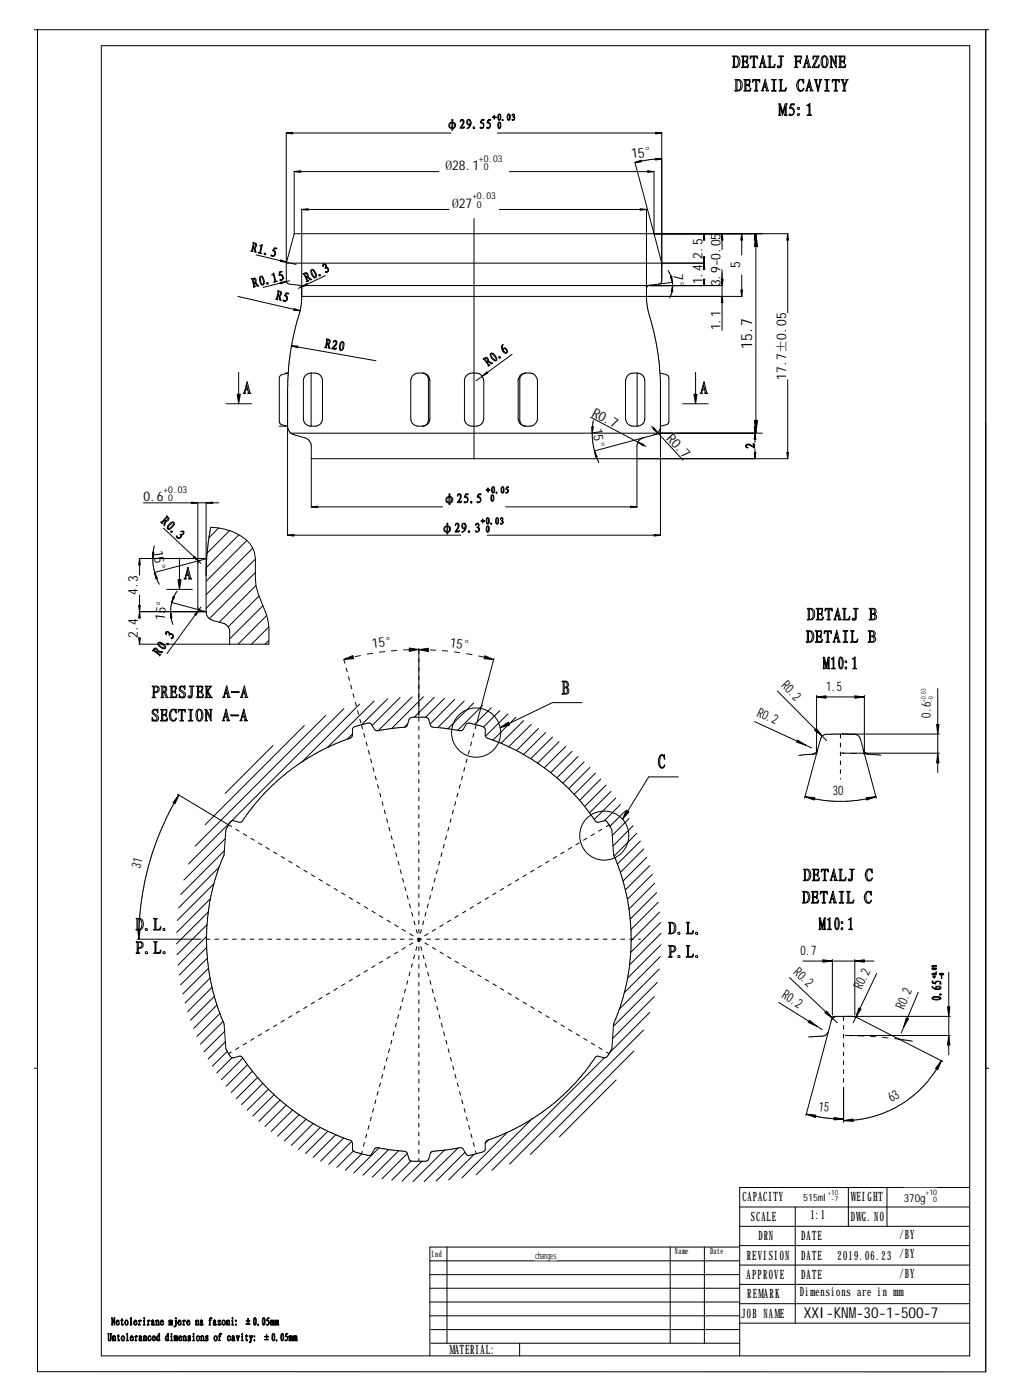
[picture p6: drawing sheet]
<svg xmlns="http://www.w3.org/2000/svg" width="235mm" height="322mm" viewBox="0 0 235 322" stroke-linecap="round" stroke-linejoin="round" font-family="sans-serif">
<defs><g id="words">
<text font-size="3.6" x="173.2" y="80.3" transform="rotate(-90 173.2 80.3)">15.7</text>
<text font-size="3.5" x="185.1" y="303.6">XXI-KNM-30-1-500-7</text>
<g font-size="3.1">
<text x="102.6" y="39.1">Ø28.1</text>
<text x="145.5" y="36.5" transform="rotate(-7 145.5 36.5)">15°</text>
<text x="104.1" y="47.8">Ø27</text>
<text x="161.7" y="59.5" transform="rotate(-90 161.7 59.5)">2.5</text>
<text x="155.1" y="63.1" transform="rotate(87 155.1 63.1)">7°</text>
<text x="161.7" y="65.5" transform="rotate(-90 161.7 65.5)">1.4</text>
<text x="165.9" y="66" transform="rotate(-90 165.9 66)">3.9-0.05</text>
<text x="170.4" y="61.8" transform="rotate(-90 170.4 61.8)">5</text>
<text x="165.9" y="76.1" transform="rotate(-90 165.9 76.1)">1.1</text>
<text x="181" y="87.4" transform="rotate(-90 181 87.4)">17.7±0.05</text>
<text x="136.1" y="95.8" transform="rotate(28 136.1 95.8)">R0.7</text>
<text x="153.3" y="101.2" transform="rotate(47 153.3 101.2)">R0.7</text>
<text x="33" y="115.4">0.6</text>
<text x="35.3" y="126.8" transform="rotate(82 35.3 126.8)">15°</text>
<text x="31.7" y="137.1" transform="rotate(-90 31.7 137.1)">4.3</text>
<text x="37.8" y="143" transform="rotate(-82 37.8 143)">15°</text>
<text x="31.7" y="146.9" transform="rotate(-90 31.7 146.9)">2.4</text>
</g>
<g font-size="3">
<text x="136.5" y="98.7" transform="rotate(83 136.5 98.7)">15°</text>
<text x="85.8" y="149.3" transform="rotate(-7 85.8 149.3)">15°</text>
<text x="103.5" y="149" transform="rotate(8 103.5 149)">15°</text>
<text x="179.8" y="158.1" transform="rotate(45 179.8 158.1)">R0.2</text>
<text x="190.2" y="159.1">1.5</text>
<text x="174.1" y="164.9" transform="rotate(25 174.1 164.9)">R0.2</text>
<text x="214.3" y="165.3" transform="rotate(-90 214.3 165.3)">0.6</text>
<text x="191.7" y="183.1">30</text>
<text x="32.3" y="200.1" transform="rotate(-75 32.3 200.1)">31</text>
<text x="184.3" y="219.9">0.7</text>
<text x="182.5" y="224.1" transform="rotate(43 182.5 224.1)">R0.2</text>
<text x="179.8" y="229.6" transform="rotate(32 179.8 229.6)">R0.2</text>
<text x="198.4" y="228" transform="rotate(-65 198.4 228)">R0.2</text>
<text x="208.1" y="232.6" transform="rotate(-67 208.1 232.6)">R0.2</text>
<text x="188.4" y="255.8" transform="rotate(8 188.4 255.8)">15</text>
<text x="205.3" y="253.9" transform="rotate(-32 205.3 253.9)">63</text>
<text x="170.9" y="276.7">CAPACITY</text>
<text x="172.9" y="281.1">SCALE</text>
<text x="186.6" y="280.7">1:1</text>
<text x="195.9" y="281.2">DWG. NO</text>
<text x="195.9" y="276.7">WEIGHT</text>
<text x="174.7" y="285.6">DRN</text>
<text x="184.4" y="285.7">DATE</text>
<text x="207.1" y="285.3">/BY</text>
<text x="171.9" y="290.1">REVISION</text>
<text x="184.4" y="290.1">DATE</text>
<text x="192.8" y="290.1">2019.06.23</text>
<text x="207.1" y="289.8">/BY</text>
<text x="171.9" y="294.6">APPROVE</text>
<text x="172" y="299">REMARK</text>
<text x="184.1" y="298.5">Dimensions are in mm</text>
<text x="184.4" y="294.5">DATE</text>
<text x="207.1" y="294.2">/BY</text>
<text x="170.7" y="303.5">JOB NAME</text>
<text x="103.5" y="311.8">MATERIAL:</text>
</g>
<text font-size="2.5" x="208.1" y="276.8">370g</text>
<text font-size="2.3" x="185" y="276.6">515ml</text>
<g font-size="2.2">
<text x="110.3" y="37.2">+0.03</text>
<text x="111.4" y="39.1">0</text>
<text x="108.8" y="45.9">+0.03</text>
<text x="109.8" y="47.8">0</text>
<text x="37.6" y="113.5">+0.03</text>
<text x="38.7" y="115.4">0</text>
</g>
<text font-size="2.1" x="123.2" y="289.9">changes</text>
<g font-size="2">
<text x="99.4" y="289.4">Ind</text>
<text x="155.4" y="288.7">Name</text>
<text x="163.5" y="288.7">Date</text>
</g>
<g font-size="1.8">
<text x="213.1" y="275.2">+10</text>
<text x="214.9" y="276.8">0</text>
</g>
<g font-size="1.6">
<text x="190.6" y="275.2">+10</text>
<text x="191.4" y="276.6">-7</text>
</g>
<g font-size="1.5">
<text x="213.2" y="161.6" transform="rotate(-90 213.2 161.6)">+0.03</text>
<text x="214.9" y="161.6" transform="rotate(-90 214.9 161.6)">-0</text>
</g>
</g></defs>
<g fill="none" stroke="#000" stroke-width=".23">
<path d="M8 6.8h219.6M8.6 6.8v309.1l218.3 .1v-309.2M23.3 10.5h200v301.8h-200zM168.7 12.9h.9a1.47 1.47 0 0 1 .2 2.6l-1.1 .1 .2-.2v-2.4zM169.1 13.1l.1-.1a1.09 1.09 0 0 1 .8 1.7l-.4 .6-.5 .1zM169.2 18.3h.9a1.47 1.47 0 0 1 .2 2.6l-1.1 .1 .2-.2v-2.3zM169.7 18.5l.2-.1a1.45 1.45 0 0 1 .1 2.4h-.3zM170.7 12.9h1.5v.6l-.2-.4h-.8v1h.6l.2-.4v.9l-.2-.3h-.6v1l.1 .1h.7l.3-.6-.1 .8h-1.5l.3-.3v-2.1zM171.2 18.3h1.5v.7l-.3-.5h-.7v1h.6l.3-.4v1l-.3-.4h-.6v1l.8 .1 .3-.5v.7h-1.6l.3-.3v-2.2zM172.8 12.9h1.6v.6l-.3-.4h-.4v2.3l.3 .2h-.8l.2-.2v-2.3l-.5 .1-.2 .3zM173.3 18.3h1.6l.1 .7-.3-.5h-.5v2.3l.3 .2h-.8l.3-.2v-2.3a.5 .5 0 0 0-.7 .5zM175.6 13.6l.2 .9h-.5z"/>
<path d="M175.6 12.8l.6 2.3 .3 .4h-.7l.1-.1-.1-.8h-.5l-.2 .6 .2 .3h-.5l.2-.4zM176.1 19l.2 1h-.5zM176.2 18.2l.5 2.3 .3 .4h-.6l.1-.1-.1-.7h-.6l-.2 .6 .2 .2h-.5l.2-.2zM176.8 12.9h.8l-.3 .2 .1 2.3h.7l.4-.6-.2 .8h-1.5l.3-.2v-2.3zM177.6 18.3h1.1l-.4 .2v2.3l.4 .2h-1.1l.5-.2v-2.3zM179.3 12.9h1.1l-.4 .2v1.7a.6 .6 0 0 1-.3 .7 .6 .6 0 0 1-.7 0l.1-.4h.2l.2 .3 .2-.1v-2.2zM179.4 18.3h.8l-.3 .3 .1 2.2h.6l.5-.6-.2 .8h-1.5l.3-.3v-2.1zM182.9 12.9h1.6l.1 .6-.3-.4h-.9v1h.7l.2-.4v.9l-.2-.4h-.7v1.2l.3 .2h-.8l.3-.2v-2.3zM183.9 18.4l.6-.1 .4 .2 .1-.2 .1 .9-.4-.8h-.4a1.75 1.75 0 0 0-.2 2.4 .63 .63 0 0 0 .9-.5h.1a.81 .81 0 0 1-.8 .8 .81 .81 0 0 1-.8-.9l-.1-.8zM185.7 13.6l.2 .9h-.4zM185.8 12.8l.6 2.3 .2 .4h-.6l.1-.1-.1-.8h-.6l-.1 .7 .1 .2h-.5l.3-.4zM186.3 19l.2 1h-.5z"/>
<path d="M186.4 18.2l.5 2.3 .3 .4h-.7l.1-.1-.1-.7h-.5l-.2 .5 .2 .3h-.5l.2-.2zM187.2 12.9h1.4l-1.2 2.5h.9l.3-.5v.7h-1.6l1.2-2.6-.7 .1-.3 .5zM187.5 18.3h.7l-.2 .1v.3l.4 1.6 .4-1.6-.1-.4h.5l-.2 .2-.7 2.6-.6-2.5zM189.4 12.9h.3a.99 .99 0 0 1 1 1.3 1.04 1.04 0 0 1-1.2 1.3 2.06 2.06 0 0 1-.1-2.6zM189.6 13h.4a1.97 1.97 0 0 1-.1 2.4 1.08 1.08 0 0 1-.5-1.4zM189.9 18.3h1l-.4 .2v2.3l.4 .2h-1l.3-.2v-2.3zM191.1 12.9h.4l.9 1.8v-1.6l-.2-.2h.5l-.2 .2v2.5l-1.1-2.2v1.9l.3 .3h-.6l.2-.2v-2.2zM191.6 18.3h1.7v.7l-.3-.5-.5 .1v2.2l.3 .2h-.8l.3-.3v-2.1h-.5l-.2 .4zM193.1 12.9h1.4l.1 .6-.3-.4h-.7v1h.6l.2-.4v.9l-.2-.3h-.6v1l.1 .1h.7l.2-.6v.8h-1.5l.2-.3v-2.2zM193.6 18.3h.7l-.2 .3 .4 1 .4-1.1-.2-.2h.6l-.2 .2a2.92 2.92 0 0 0-.5 2.4l.1 .1h-.6l.1-.1a3.4 3.4 0 0 0-.4-2.4zM65.9 30.6v30M65.9 30.6h37.9"/>
<path d="M67.7 39.4v14.4M67.7 39.5h33.3M103.8 28.3h.3v1.1a.62 .62 0 0 1-.6-.4 .62 .62 0 0 1 .3-.7zM104 27.5h.3l-.1 .6a.72 .72 0 0 1 .7 .8 .72 .72 0 0 1-.7 .7v.4h-.1v-.4a.72 .72 0 0 1-.8-.7 .72 .72 0 0 1 .8-.8zM104.2 28.3a.61 .61 0 0 1 .5 .6 .61 .61 0 0 1-.5 .5zM106.1 27.6l.1-.1a.6 .6 0 0 1 .7 .4 .6 .6 0 0 1-.2 .7l-.5 .8 .7-.2-.1 .3h-.9a1.69 1.69 0 0 0 .6-1.8h-.3l-.2 .4zM107.7 27.5a.72 .72 0 0 1 .7 .4 .72 .72 0 0 1 0 .7l-.4 .8-.5 .1a1.05 1.05 0 0 0 .7-.9l-.2 .1a.62 .62 0 0 1-.6-.4 .62 .62 0 0 1 .3-.8zM107.7 27.7h.4l.1 .3v.4l-.3 .2h-.2zM108.9 29.3l.3-.1 .1 .4h-.3zM110.9 27.5h.6l-.1 .2h-.5l-.2 .4a.69 .69 0 0 1 .7 .8 .69 .69 0 0 1-.9 .6l.2-.2a.48 .48 0 0 0 .7-.3 .48 .48 0 0 0-.4-.6l-.4-.1zM112.4 27.5h.6l-.1 .2h-.5l-.1 .4a.69 .69 0 0 1 .7 .8 .69 .69 0 0 1-.9 .6l.2-.2a.48 .48 0 0 0 .6-.3 .48 .48 0 0 0-.4-.6l-.4-.1zM113.7 26.6h.2v.4h.4v.1h-.4v.4h-.2v-.4h-.3v-.1h.3z"/>
<path d="M114.5 30.6h37.9M114.8 28.2l.3-.1 .2 .5v.6l-.3 .4h-.2l-.2-.7zM114.8 26.3a.36 .36 0 0 1 .5 .4l-.1 .8-.4 .2-.2-.7zM114.9 28.2h.1a1.03 1.03 0 0 1-.1 1.3l-.1-.3zM114.9 26.4l.1-.1a.9 .9 0 0 1-.1 1.3l-.1-.4zM115.6 27.5l.3 .2-.2 .1zM117 26.3a.36 .36 0 0 1 .5 .4l-.1 .8-.4 .2-.2-.7zM117 26.4l.1-.1a.9 .9 0 0 1 0 1.3zM117.3 39.5h33.3M118 26.3l.4 .1-.1 .5a.4 .4 0 0 1 .2 .6 .4 .4 0 0 1-.6 0h.5v-.3l-.3-.2a.28 .28 0 0 0 .3-.4 .28 .28 0 0 0-.4-.2l-.1 .2zM146.2 37.4l4.4 16.4M150.6 39.4v14.4"/>
<path d="M152.4 30.6v34.2M152.4 36.6l-3.1 .2-3.1 .7M179.3 23.9h.4l.5 2 .6-2h.4l-.2 .2v2.3l.2 .2h-.6l.2-.2v-1.9l-.6 2-.6-2v1.9l.2 .2h-.5l.1-.2v-2.4zM182.2 23.9h.7l-.1 .3h-.6l-.2 .5a.94 .94 0 0 1 .9 1.1 .94 .94 0 0 1-1.2 .7 .18 .18 0 0 1 .1-.3 .18 .18 0 0 1 .2 .2 .78 .78 0 0 0 .7-.9 .78 .78 0 0 0-1-.6zM183.6 26.3l.3-.1a.25 .25 0 0 1 .1 .3 .25 .25 0 0 1-.3 .1 .25 .25 0 0 1-.1-.3zM185.8 24.2l.7-.4v2.5l.4 .3h-1.1l.5-.3v-1.9zM58.2 55.9l.5 .1a.53 .53 0 0 1 .4 .5 .53 .53 0 0 1-.4 .5l.3 1.1-.4-.1-.2-1h-.1l-.2 .7 .2 .2-.6-.1 .3-.1 .3-1.6zM58.5 56.1h.3a.47 .47 0 0 1 0 .5 .47 .47 0 0 1-.5 .3zM59 58.7l9.2 2.2M59.8 56.5l.6-.2-.4 1.9 .2 .2-.8-.2 .4-.1 .4-1.4zM60.9 58.3h.2v.4l-.3-.2zM63.2 57.1l.6 .1-.1 .1h-.5l-.3 .3a.68 .68 0 0 1 .6 1 .68 .68 0 0 1-1.1 .2l.1-.1a.48 .48 0 0 0 .6 .2 .48 .48 0 0 0 .2-.7l-.6-.5z"/>
<path d="M67.7 53.8h113.7v18.2M67.7 53.8l-1.7 6.5-.1 4.4 .4 .6 2.5 .4 .6 .4 .1 .3M69.5 48.2v20.5a33.2 33.2 0 0 1-1.7 7.5l-1 5.3-.5 6.2-.1 35.6M69.5 48.2h33.9M109.1 50.3v55.3M114.9 48.2h33.9M148.8 48.2v20.5a33.2 33.2 0 0 0 1.7 7.5 58.4 58.4 0 0 1 1.6 11.5v35.6M150.6 53.8l1.8 6.8M162.1 53.8v1.1M162.1 59.5v1.4M166.2 53.8v3.7M170.8 53.8v4.9"/>
<path d="M174 53.8v46M54.8 68.3l14.3 3.3M57.9 64.2l.5-.1a.52 .52 0 0 1 .5 .2 .52 .52 0 0 1-.1 .7l.8 .9h-.4l-.5-.8-.2 .1 .1 .7 .2 .1-.5 .2 .2-.3-.5-1.6zM58.3 64.2h.2l.2 .1 .1 .6-.2 .1h-.2zM59.8 63.8l.1-.1a1.02 1.02 0 0 1 1 1.2l-.1 .4-.3 .3a1.37 1.37 0 0 1-.7-1.8zM59.9 63.8l.2-.1a1.35 1.35 0 0 1 .4 1.9 1.8 1.8 0 0 1-.6-1.8zM61.4 65.1h.3l.1 .2-.4 .1zM62.6 63.3l.4-.4 .5 1.8 .3 .1-.8 .2 .3-.2-.3-1.4zM63.9 67l.6 .1a.54 .54 0 0 1 .3 .5 .54 .54 0 0 1-.3 .5l.1 .9 .1 .2-.3-.1-.2-1h-.1l-.3 .7 .2 .2-.5-.1 .2-.1 .4-1.6zM64.2 67.2h.1a.43 .43 0 0 1 .3 .3 .43 .43 0 0 1-.2 .5l-.3-.1zM64.3 62.6l.6-.1v.1l-.5 .2-.1 .4a.71 .71 0 0 1 1 .6 .71 .71 0 0 1-.8 .8l-.1-.1a.56 .56 0 0 0 .8-.6 .56 .56 0 0 0-.8-.5h-.2zM66 67.4l.5 .1-.1 .2-.5-.1-.2 .4a.68 .68 0 0 1 .5 .9 .68 .68 0 0 1-1 .3v-.1a.52 .52 0 0 0 .9 0 .52 .52 0 0 0-.3-.8l-.4-.2z"/>
<path d="M66 60.6h96.2M66.7 64.7l-6.1 1.5M67.1 79.7l19.5 3.4M69.5 65.8h96.8M69.5 68.3h101.4M69.8 63.1l.4-.2a.55 .55 0 0 1 .6 .1 .55 .55 0 0 1 .1 .7l.9 .7-.3 .1-.8-.7-.2 .2 .3 .6 .3 .1-.5 .2 .1-.2-.7-1.5zM70.1 63a.39 .39 0 0 1 .6 .2 .39 .39 0 0 1-.3 .5zM71.7 62.1a.73 .73 0 0 1 1 .7 .82 .82 0 0 1-.1 1.2 1.49 1.49 0 0 1-.9-1.9zM71.7 62.3l.1-.1a1.62 1.62 0 0 1 .8 1.7 1.58 1.58 0 0 1-.9-1.6zM74.4 60.8a.49 .49 0 0 1 .6 .1 .49 .49 0 0 1 .1 .6 .6 .6 0 0 1 .6 .7 .6 .6 0 0 1-.8 .5l.1-.2a.4 .4 0 0 0 .6-.1 .4 .4 0 0 0-.2-.6h-.6a.39 .39 0 0 0 .2-.6 .39 .39 0 0 0-.6-.1v.3zM74.9 63.5l-6.2 2.9M75.1 78l.5 .1a.57 .57 0 0 1 .4 .5 .57 .57 0 0 1-.3 .6l.3 1h-.3l-.2-1h-.2l-.2 .7 .2 .2-.5-.1 .2-.1 .2-1.6z"/>
<path d="M75.4 78.3a.39 .39 0 0 1 .4 .4 .39 .39 0 0 1-.5 .3zM76.8 78.6a.5 .5 0 0 1 .7 0 .5 .5 0 0 1 0 .7l-.8 .9h.8l-.2 .3-.9-.2 .9-1v-.7h-.3l-.2 .3zM78.6 78.9l.2-.1a1.84 1.84 0 0 1-.2 1.8l-.3-.3zM78.6 78.7a.48 .48 0 0 1 .5 .2 .48 .48 0 0 1 .1 .5 1.24 1.24 0 0 1-.7 1.4 1.45 1.45 0 0 1 .1-2.1zM115.6 79.5l.2-.2a.94 .94 0 0 0 0 1.2 .52 .52 0 0 1 .6-.4 .52 .52 0 0 1 .4 .6 .45 .45 0 0 1-.1 .5 .45 .45 0 0 1-.5 .2l-.4-.4-.3-.6zM151.7 65.4l-2.2 .3-.6 .4-.1 .3M152.4 64.7l-.3 .6-.4 .1M153.8 62.3a6.2 6.2 0 0 1 .4 6.3M154.9 65l-3.2 .4M162.1 65.5v.3M166.2 62.1v14M170.8 63.4v4.9"/>
<path d="M52 93h5.9M54.9 85.8v5M56.8 88.7l.2 .9h-.4zM56.9 87.9l.6 2.4 .2 .3h-.6l.1-.1-.1-.7h-.6l-.2 .6 .2 .2h-.5l.3-.4zM64.3 98.2h1.9M65.6 85.9h.7l-1.4 .4-.3 .2-.3 .5v10.1l.3 .5 .3 .2 1.3 .4M66.2 98.2l.2 .7 .7 1 3 .9a1.97 1.97 0 0 1 1.6 2v14M67 99.8h108.5M71.6 85.9a1.94 1.94 0 0 1 2.7 1.8v8.7a1.94 1.94 0 0 1-2.7 1.8M71.6 85.9a1.78 1.78 0 0 0-1.8 1.8v8.7a1.71 1.71 0 0 0 1.8 1.8M71.6 85.9v12.3M97.2 85.9a2 2 0 0 0-2.6 1.8v8.7a2 2 0 0 0 2.6 1.8"/>
<path d="M97.2 85.9a1.71 1.71 0 0 1 1.8 1.8l-.1 9.1a1.7 1.7 0 0 1-1.7 1.4M97.2 85.9a1.45 1.45 0 0 1 1.4 1.4v9.8a1.28 1.28 0 0 1-1.4 1.1M107.3 86.6a2.33 2.33 0 0 1 2.4-.7 2.33 2.33 0 0 1 1.7 1.8v8.7a2 2 0 0 1-2.7 1.8l-.8-.2a1.64 1.64 0 0 1-1-1.6v-8.7zM111.2 82.7l.4-.3a.54 .54 0 0 1 .7 0 .54 .54 0 0 1 .1 .7l1 .5-.2 .2-1-.5-.1 .2 .5 .5 .2 .1-.4 .3v-.3l-.9-1.3zM111.6 82.6l.1-.1a.4 .4 0 0 1 .5 .2 .4 .4 0 0 1-.2 .6zM112.9 81.4a.96 .96 0 0 1 1.4 .9l.1 .3-.1 .5a1.45 1.45 0 0 1-1.4-1.7zM113 81.4a1.71 1.71 0 0 1 1.2 1.6 1.62 1.62 0 0 1-1.2-1.6zM116 80.3a.64 .64 0 0 1 .6 .9l-.5-.2a.39 .39 0 0 1-.1-.7zM117.9 81.6l-8.3 6.1M121.1 85.9a1.78 1.78 0 0 0-1.8 1.8v9.1a1.8 1.8 0 0 0 1.8 1.4M121.1 85.9a2 2 0 0 1 2.6 1.8v8.7a2 2 0 0 1-2.6 1.8M121.1 85.9a1.45 1.45 0 0 0-1.4 1.4v9.8a1.39 1.39 0 0 0 1.4 1.1"/>
<path d="M136 96.1l12.7 6.7M136.6 96.8a16.3 16.3 0 0 0 .6 8.3l.7 1.5M146.7 85.9a2 2 0 0 0-2.7 1.8v8.7a2 2 0 0 0 2.7 1.8M146.7 85.9v12.3M146.7 85.9a1.78 1.78 0 0 1 1.8 1.8v8.7a1.71 1.71 0 0 1-1.8 1.8M150 98.2l7.3 7.8M151.9 85.9l1.6 .4 .3 .2 .2 .5v10.1l-.2 .5-.3 .2-1.4 .4M152.1 99.8l-3.9 1M152.1 98.5l-.3 .8a1.67 1.67 0 0 1-1.3 .8M157.2 93h5.9M160.1 85.8v5M162 88.7l.2 .9h-.5z"/>
<path d="M162.1 87.9l.5 2.3 .3 .4h-.6l.1-.1-.1-.7h-.6l-.2 .5 .2 .3h-.5l.2-.2zM173.8 99.8v2.1M181.4 87.4v18.2h-109.7M33 115.8h17.4M38 119.7l.5-.5a.29 .29 0 0 1 .2 .2 .29 .29 0 0 1-.1 .3l-.5 .2zM38.4 118.8l.3 .4a.54 .54 0 0 1 .1 .6 .54 .54 0 0 1-.6 .2l-.3 .8v.3l-.2-.2 .3-1-.2-.1-.5 .5v.3l-.3-.3h.2l1.2-1.3zM45.6 115.7v24.1v.3l.5 .4M47.5 115.7v25.2M71.7 116.7h30.2M103 114.6l.4-.1v1.2l-.3-.1-.2-.3zM103.4 113.7h.2a.55 .55 0 0 0 0 .6 .55 .55 0 0 0 .5 .3l.1 .7-.3 .4-.3 .1v.4h-.2v-.4a.72 .72 0 0 1-.7-.7 .72 .72 0 0 1 .7-.7zM103.6 114.5a.61 .61 0 0 1 .5 .6 .61 .61 0 0 1-.5 .6z"/>
<path d="M105.5 113.8a.52 .52 0 0 1 .6 .1 .52 .52 0 0 1 .1 .6l-.7 1.1h.6l.2-.2-.1 .4h-.9a1.73 1.73 0 0 0 .5-1.9h-.2l-.3 .4zM107.2 113.7h.6l-.1 .2h-.5l-.1 .4a.7 .7 0 0 1 .7 .9 .7 .7 0 0 1-1 .5v-.1a.58 .58 0 0 0 .9-.5 .58 .58 0 0 0-.8-.6zM108.3 115.5h.3v.3h-.2zM110.2 113.7h.6l-.1 .2h-.5l-.2 .4a.7 .7 0 0 1 .8 .8 .7 .7 0 0 1-1 .6v-.1a.56 .56 0 0 0 .9-.4 .56 .56 0 0 0-.6-.7h-.2zM110.7 120h.4v-.4h.1v.4h.4h-.4v.4h-.1v-.4zM112 119.5a.34 .34 0 0 1 .4-.2 .34 .34 0 0 1 .2 .4v.8l-.5 .2-.2-.7zM112.2 119.3h.2l.1 .4-.1 .9-.3-.2zM112.3 112.4h.1v.4h.5v.1h-.5v.4h-.1v-.4h-.4v-.1h.4zM113.1 114.2l.1-.2a.33 .33 0 0 1 .4 0 .33 .33 0 0 1 .1 .4v.6l-.3 .5a1.07 1.07 0 0 1-.3-1.3zM113.2 114.1h.3v.3l-.1 1-.2-.3zM113.5 112.1h.2l.2 .5v.5l-.4 .5a.98 .98 0 0 1 0-1.5zM113.5 112.2v-.1a1.1 1.1 0 0 1 0 1.4l-.2-.4z"/>
<path d="M114.2 119.5a.34 .34 0 0 1 .4-.2 .34 .34 0 0 1 .2 .4l-.1 .8-.4 .2-.2-.7zM114.2 113.4h.2v.1l-.2 .1zM114.3 119.3h.3v.4l-.1 .9-.2-.2zM115.4 119.3l.4 .1-.2 .5a.41 .41 0 0 1 .2 .6 .41 .41 0 0 1-.6 .1l.1-.1a.24 .24 0 0 0 .2 .1 .24 .24 0 0 0 .2-.2v-.2l-.3-.3a.25 .25 0 0 0 .3-.3 .25 .25 0 0 0-.4-.1l-.1 .1zM115.6 112.1a.8 .8 0 0 1 .4 1.3l-.4 .1a1.08 1.08 0 0 1-.1-1.3zM115.6 112.2h.2l.1 .3-.1 1a.87 .87 0 0 1-.2-1.3zM116.4 116.7h30.2M116.7 112.1h.4l-.4 .2-.1 .2a.5 .5 0 0 1 .5 .6 .5 .5 0 0 1-.7 .4v-.1a.4 .4 0 0 0 .6-.3 .4 .4 0 0 0-.5-.4zM148.2 100.8l-11.4 3.1M148.2 100.8l-1 .6-.4 .7-.2 .7v14M171.7 102.5a1.31 1.31 0 0 1 1.8 .4l-.1-.7 .3 .1v.9a1.78 1.78 0 0 0-1.8-.6v.3l.4 .2a.42 .42 0 0 1-.5-.1 .42 .42 0 0 1-.1-.5zM173.8 103.4v2.2"/>
<path d="M32 128.6h15.6l-1.5 .5M32.1 128.6v3.8M32.1 137.1v5.2M35.5 125.7a12.1 12.1 0 0 0 1.2 8.9M37.6 121.7l8.7 8M38.4 135.7h5.9M39.1 120.9a.82 .82 0 0 1 .9-.6 1.46 1.46 0 0 1-1.4 1.4zM39.2 120.4l.6-.2a.48 .48 0 0 1 .4 .4 .48 .48 0 0 1-.3 .5l-.2 .3a.77 .77 0 0 1-1.1 .4 1.14 1.14 0 0 1 .6-1.4zM39.5 138.8l6.6 1.7M40.6 123.5l.2-.1a.45 .45 0 0 0 .6 .4 .45 .45 0 0 0 0-.8 .44 .44 0 0 0 .6 0 .44 .44 0 0 0 0-.6l-.3 .1a.41 .41 0 0 1 .7 0 .41 .41 0 0 1-.3 .6l-.4 .1a.59 .59 0 0 1-.4 .8 .59 .59 0 0 1-.7-.5zM40.8 136.1a8.3 8.3 0 0 0-1 7.7M41.3 128.5v5"/>
<path d="M43.2 131.4l.2 1h-.5zM43.3 130.6l.8 2.8h-.7l.2-.1-.2-.8h-.5l-.2 .6 .2 .3h-.5l.3-.5zM46.1 129.1l-10.6 2.8M46.1 129.1l-.5 .3v.3M46.3 139.8l-7.9 10.7M48.1 123.9l.4-2.5a12.4 12.4 0 0 1 9.1 3.9l1 2 .2 1.3a20.7 20.7 0 0 0 2.6 13l.5 3.1v3.7h-29.9M48.1 123.9l-.6 7M50.3 121.6l-2.2 2.3M52.9 122.2l-5.2 5.2M55 123.2l-7.5 7.5M56.8 124.5l-9.3 9.4M58.2 126.2l-10.7 10.8"/>
<path d="M58.8 131.9l-10.6 10.6M58.8 128.8l-11.3 11.3M58.9 134.9l-8.4 8.4M59.6 137.3l-7.1 7.1M60.5 139.5l-7.6 7.6M66.2 123.3h39.9M102.5 121.4l.4-.1v1.2l-.5-.4zM102.9 120.5l.2 .1v.5a.74 .74 0 0 1 .7 .7 .74 .74 0 0 1-.7 .8v.4h-.2v-.4a.72 .72 0 0 1-.8-.7 .72 .72 0 0 1 .8-.8zM103.1 121.3a.61 .61 0 0 1 .4 .6 .61 .61 0 0 1-.4 .6zM104.9 120.6a.52 .52 0 0 1 .7 0 .52 .52 0 0 1 .1 .7l-.7 1 .8-.1-.1 .3h-.9a1.73 1.73 0 0 0 .5-1.8h-.2l-.3 .4zM106.6 120.6a.7 .7 0 0 1 .7 .3 .7 .7 0 0 1 0 .8l-.5 .7-.5 .2 .5-.3 .3-.7-.2 .1a.61 .61 0 0 1-.7-.4 .61 .61 0 0 1 .4-.7zM106.6 120.7l.1-.1a.53 .53 0 0 1 .4 .5 .53 .53 0 0 1-.4 .5 .6 .6 0 0 1-.1-.9z"/>
<path d="M107.8 122.3h.3v.2l-.2 .1zM109.7 120.6a.46 .46 0 0 1 .6 .2 .46 .46 0 0 1-.2 .6 .61 .61 0 0 1 .2 .8 .61 .61 0 0 1-.8 .3v-.3l.5 .2 .2-.2v-.5l-.4-.2a.41 .41 0 0 0 .4-.4 .41 .41 0 0 0-.5-.4l-.2 .2zM112.1 121.2h.4l.1 .4v.6l-.3 .4-.3-.2-.1-.5zM112.2 121.2h.2l.1 .4-.2 .9-.2-.2zM112.2 123.3h39.9M112.9 120.5h.2l.1 .2h-.2zM32 140.9h15.5M32.1 146.9v1.5M35 158h1.1a.76 .76 0 0 1 .5 1 .76 .76 0 0 1-1.1 .4v1l.4 .3h-.9l.3-.2v-2.2zM35.4 149.5a.55 .55 0 0 1 .6-.2 .55 .55 0 0 1 .4 .6l1.1 .2-.2 .3-1.1-.3v.2l.6 .4h.2l-.3 .4v-.2l-1.4-1h-.2zM35.5 149.5a.45 .45 0 0 1 .5 .1 .45 .45 0 0 1 .1 .6l-.7-.5zM35.6 158.2h.5a.6 .6 0 0 1 .2 .8 .6 .6 0 0 1-.8 .2z"/>
<path d="M36.4 148a1.34 1.34 0 0 1 1.7 1.3 1.49 1.49 0 0 1-1.8-1.1zM36.4 148.1a1.71 1.71 0 0 1 1.6 1.2 1.64 1.64 0 0 1-1.6-1.2zM37 158h.9a.8 .8 0 0 1 .2 1.4l.4 1 .2 .3h-.4l-.5-1.2h-.3v1l.2 .2h-.7l.3-.2v-2.3zM37.5 158.2a.52 .52 0 0 1 .6 .5 .52 .52 0 0 1-.6 .5zM38.2 145.6l.5-.2 .2 .3 .1 .3a.59 .59 0 0 1 .9 .3 .59 .59 0 0 1-.4 .8l-.1-.2 .4-.1v-.5l-.3-.2h-.4l-.2 .2a.49 .49 0 0 0-.1-.5 .49 .49 0 0 0-.5-.1v.5l-.2-.4zM38.5 148.2h.3l-.2 .3-.2-.1zM39.1 158h1.5v.7l-.3-.5h-.7v1h.6l.2-.4v1l-.2-.4h-.6v1.1h.7l.3-.5h.2l-.2 .7h-1.5l.3-.3v-2.1zM41.4 158.2l.4-.2 .7 .1 .1-.2-.1 .9a.52 .52 0 0 0-.4-.6 .52 .52 0 0 0-.6 .4l.3 .4a1.08 1.08 0 0 1 .7 1.6 1.02 1.02 0 0 1-1.1 0l-.2 .1v-.8a.63 .63 0 0 0 .5 .5 .63 .63 0 0 0 .6-.1 1.06 1.06 0 0 0-.7-1.1 .66 .66 0 0 1-.2-1zM43.6 158h1.1l-.4 .2v1.8a.53 .53 0 0 1-.3 .7 .53 .53 0 0 1-.7-.3l.3-.1 .2 .3 .2-.2v-2.2zM45.2 158h1.5v.7l-.3-.5h-.7v1h.6l.2-.4v1l-.2-.4h-.6v1.1h.7l.3-.5h.2l-.2 .7h-1.5l.3-.3v-2.1zM46.1 140.5l1.4 .4M47.2 158h.7l-.2 .2v1.1l.6-1.1-.2-.2h.6l-.8 1.2 .7 1.3 .3 .2h-.8l.2-.2-.6-1.1v1l.2 .3h-.7l.3-.2v-2.2z"/>
<path d="M47.5 140.9l.3 1.1 .5 .6 .7 .3 2.4 .6a1.88 1.88 0 0 1 1.5 1.6v3.3M52.1 158.7l.2 1h-.5zM52.2 157.9l.5 2.3 .3 .4h-.7l.2-.1-.2-.7h-.5l-.2 .6 .2 .2h-.5l.3-.4zM53.3 159.3h1.8v.2h-1.8zM56.1 158.7l.3 1h-.5zM56.3 157.9l.5 2.3 .3 .4h-.7l.2-.1-.2-.7h-.5l-.2 .6 .2 .2h-.5zM61.4 141.8l-6.6 6.6M61.9 147.5l-.9 .9M61.9 144.4l-4 4M129.4 156.9h.9a.81 .81 0 0 1 .5 .7 .81 .81 0 0 1-.4 .8 .78 .78 0 0 1 .6 .7 .78 .78 0 0 1-.5 .7l-1.1 .1 .3-.2v-2.6zM129.9 158.4a.61 .61 0 0 1 .7 .2 .61 .61 0 0 1 0 .8l-.3 .3-.4-.1zM129.9 157.1l.1-.1a.58 .58 0 0 1 .6 .7 .58 .58 0 0 1-.7 .5z"/>
<path d="M179 159.2l11.3 11.4M185.7 145.3h.9a1.47 1.47 0 0 1 .2 2.6h-1.1l.2-.1v-2.3zM185.9 140.1a1.33 1.33 0 0 1 1.4 .4 1.33 1.33 0 0 1 .2 1.5 1.13 1.13 0 0 1-1.6 .7l.2-.1v-2.3zM186.1 145.4h.3a1.48 1.48 0 0 1 0 2.4h-.3zM186.4 140.3h.2a1.48 1.48 0 0 1 0 2.3h-.2zM187.7 145.3h1.4l.1 .6-.3-.5h-.7v1.1l.7-.1v-.4h.2v1l-.3-.4h-.6v1l.1 .2 .7-.1 .3-.5-.1 .7h-1.5l.3-.2v-2.2zM187.9 140.1h1.5v.7l-.3-.5h-.7v1h.6l.3-.4v.9l-.3-.3h-.6v1a.68 .68 0 0 0 1.2-.4l-.2 .7h-1.5l.3-.3v-2.1zM189.5 151.4h.3l.4 1.9 .5-1.9h.4l-.2 .1v2.4l.2 .1h-.6l.2-.1v-2l-.5 2.1-.5-2.1v1.9l.2 .2h-.4l.1-.2v-2.3zM189.8 145.3h1.6v.6l-.3-.5-.4 .1v2.3l.3 .1h-.8l.3-.1v-2.3a.5 .5 0 0 0-.8 .4zM190 140.1h1.6v.6a.49 .49 0 0 0-.7-.4v2.3l.3 .2h-.8l.3-.2-.1-2.3a.49 .49 0 0 0-.7 .4zM191.4 151.7l.6-.4v2.4l.3 .3h-.9l.4-.2v-2zM192.6 146l.2 .9h-.5z"/>
<path d="M192.7 145.2l.5 2.3 .3 .4h-.7l.2-.2-.2-.7h-.5l-.2 .6 .2 .3h-.5l.2-.3zM192.8 140.8l.2 1h-.5zM192.9 140l.8 2.8h-.7l.2-.2-.2-.7h-.5l-.2 .6 .2 .3h-.5zM193.3 151.5l.4-.2a2.2 2.2 0 0 1 .1 2.7l-.2 .1a2.21 2.21 0 0 1-.3-2.6zM193.5 151.5l.1-.1a2.55 2.55 0 0 1 0 2.6 1.82 1.82 0 0 1-.3-1.9zM194 140.1h.8l-.3 .3 .1 2.2h.6l.5-.6-.2 .8h-1.5l.3-.3v-2.1zM194.1 145.3h1.1l-.4 .1v2.4l.4 .1h-1.1l.4-.1v-2.4zM194.6 153.7l.1-.1a.24 .24 0 0 1 .2 .3 .24 .24 0 0 1-.3 .2zM194.6 152.2l.3 .1-.1 .3-.2-.1zM195.8 145.3h.8l-.3 .2 .1 2.3h.7l.4-.6-.1 .7h-1.6l.3-.2v-2.2zM196.3 151.7l.6-.4v2.5l.3 .2h-.9l.4-.1v-2.1zM196.5 140.1h1.1l-.5 .3v2a.45 .45 0 0 1-.3 .5 .45 .45 0 0 1-.5-.5h.3v.2l.3-.1v-2.2l-.4-.1z"/>
<path d="M199.9 145.3h1a.67 .67 0 0 1 .6 .6 .67 .67 0 0 1-.5 .7 .66 .66 0 0 1 .7 .6 .66 .66 0 0 1-.6 .7h-1.2l.3-.2v-2.2zM200.1 140.1h1a.67 .67 0 0 1 .6 .6 .67 .67 0 0 1-.5 .7 .66 .66 0 0 1 .7 .6 .66 .66 0 0 1-.6 .7l-1.2 .1 .3-.2v-2.2zM200.4 146.6a.59 .59 0 0 1 .9 .6 .59 .59 0 0 1-.9 .5zM200.5 145.4a.55 .55 0 0 1 .7 .6 .55 .55 0 0 1-.8 .5zM200.7 141.5a.58 .58 0 0 1 .8 .5 .58 .58 0 0 1-.8 .6zM200.7 140.3a.56 .56 0 0 1 .8 .5 .56 .56 0 0 1-.8 .5zM215.9 158.6v19.3M35.4 163.4l.8 .1 .2-.2-.1 .9a.52 .52 0 0 0-.4-.7 .52 .52 0 0 0-.6 .5v.2a1.44 1.44 0 0 1 1.1 1.6 .99 .99 0 0 1-1.3 .1l-.1 .2v-.9a.67 .67 0 0 0 1 .6 .68 .68 0 0 0-.5-1.1l-.2-.1a.67 .67 0 0 1 .1-1.2zM37 163.4h1.4v.6l-.2-.4-.7-.1v1.1h.6l.2-.4v.9l-.2-.4h-.6v1.1a.66 .66 0 0 0 1-.5v.8h-1.5l.2-.3v-2.2zM39.5 163.5l.4-.2 .5 .3 .2-.3v.9l-.4-.7-.4-.1a1.65 1.65 0 0 0 .1 2.5l.4-.1 .3-.5a.7 .7 0 0 1-.6 .8 .7 .7 0 0 1-.8-.4l-.2-1.2zM41.1 163.4h1.6v.6l-.2-.4h-.5v2.2l.2 .3h-.8l.3-.3v-2.2a.48 .48 0 0 0-.7 .4zM43.3 163.4h1.1l-.4 .1v2.4h.4v.2h-1.1v-.2h.5v-2.3z"/>
<path d="M45.5 163.4h.2a.99 .99 0 0 1 1 1.3 1.04 1.04 0 0 1-1.1 1.3 2.06 2.06 0 0 1-.1-2.6zM45.7 163.5l.2-.1a1.84 1.84 0 0 1 0 2.6 1.89 1.89 0 0 1-.3-2.2zM47.1 163.4h.5l.9 1.8v-1.6l-.2-.2h.5l-.2 .1v2.6l-1.1-2.2v2l.3 .2h-.6l.2-.2v-2.3zM52 164l.2 1h-.5zM52.1 163.3l.8 2.7h-.7l.2-.2-.2-.7h-.5l-.2 .6 .2 .3h-.5zM53.2 164.7h1.7v.2h-1.7zM56 164l.3 1h-.5zM56.1 163.3l.6 2.3 .3 .4h-.7l.1-.2-.1-.7h-.5l-.2 .6 .2 .3h-.6zM62.9 171.7l-11 11M70.1 167.1l-22.9 22.8M75 164.7l-30.1 30.2M79.2 163.2l-25.9 25.9"/>
<path d="M81.2 169l-1.3 1.3M82.8 162.2l-13.3 13.3M86.1 161.4l-10.7 10.7M89.2 160.9l-5.9 6M92.1 160.6l-6.4 6.5M93.9 166.7l-.9 .8M94.9 160.5l-7.8 7.8M97.5 160.5l-7.3 7.3M100 160.6l-4.6 4.6M102.4 160.8l-4.4 4.4M104.7 161.1l-5.7 5.7M106.9 161.4l-6.1 6.2"/>
<path d="M109.1 161.9l-6 5.9M111.1 162.5l-5.7 5.7M113.1 163l-3.8 3.8M115.1 163.7l-3.8 3.7M115.4 171.2l-2.8-1a.95 .95 0 0 1-.9-.9v-1.5a7.7 7.7 0 0 0-3.2-1.2 .97 .97 0 0 0-1.2 .3l-.6 1.1a1.2 1.2 0 0 1-1.6 .1l-5-.6a.94 .94 0 0 1-1-.6l-.4-1.1a.96 .96 0 0 0-1.1-.6h-2.4a.94 .94 0 0 0-1.1 .6l-.3 1.1a1.15 1.15 0 0 1-1.5 .6l-4.9 .7a.89 .89 0 0 1-1.2-.2l-.6-1.1a1.08 1.08 0 0 0-1.6-.2l-1.2 .3a1.62 1.62 0 0 0-1.6 1v1.3a1.83 1.83 0 0 1-1.7 1.1l-3.5 1.5-3.4 1.7-3.2 1.9-3.4 2.5-5 4.5-2.7 3.2-2.3 3a.84 .84 0 0 1-1 .7l-1.4-.4-.6 .3M115.4 171.2l4.1 2 4 2.3 3.4 2.5 3.4 3a50.8 50.8 0 0 1 6.9 8.3 2.73 2.73 0 0 0 2.1-.3l.5 .3 .6 1M117 164.4l-5.2 5.2M118.8 165.2l-5.3 5.3M120.6 166l-5.2 5.2M122.3 166.9l-5.2 5.1M124 167.8l-5.1 5.1M125.6 168.7l-5 5.1"/>
<path d="M127.2 169.7l-5 5M128.7 170.8l-4.9 5M130.3 171.9l-5 5M131.7 173l-4.9 5M133.1 174.2l-4.9 4.9M134 161.8h-6.8l-10 4.9M134.5 175.5l-4.9 4.9M135.8 176.8l-4.9 4.8M137.1 178.1l-4.9 4.9M138.3 179.4l-4.9 4.9M152 174l.4-.2 .5 .3 .1-.3 .1 1.1-.4-.9-.3-.1a2.31 2.31 0 0 0 0 2.9l.4-.2 .2-.5-.1 .5a.56 .56 0 0 1-.9 .2 2.59 2.59 0 0 1 0-2.8zM156.2 178.9h-6.8l-4.9 7.9"/>
<path d="M173.7 166.2l13.2 6M188 160.1v13.2M188 160.5h11M188.3 172.6l-3 11.2M188.3 172.6a1.58 1.58 0 0 1-1.7 1.1l-2.7 .3M193.9 173.5h22.4M195.1 169.1h.4a2.18 2.18 0 0 1 2.5 .8l.8 2.7M198.8 172.6l3 11.2M198.8 172.6a1.8 1.8 0 0 0 2.1 1.2l1.9 .1M199 160.1v13.2M216.3 169.1h-24.8a2.21 2.21 0 0 0-2.4 .8l-.8 2.7M40.9 182.9l11.7 7.1"/>
<path d="M41.2 183.1l-1.9 3.2-2.3 4.9-1.6 4.3-1.1 3.6-1.2 4.8-.7 4.5-.3 3.8-.1 4.1M50.4 199.8l-9.3 9.3M51.6 195.9l-10 10.1M51.9 193.2l-9.6 9.5M52.6 190l-.6 1.2-.4 5.8-1.3 3.1-1.3 4.5a50.9 50.9 0 0 0-1.5 10.9l.3 5.5 .5 3.7 1.1 5 2.2 6 .4 5.7 .8 1.6a.86 .86 0 0 0 1 .6l1.2-.3a.86 .86 0 0 1 1 .6l2.3 3.1a51.6 51.6 0 0 0 7.7 7.6l3 2.3 4 2.4 5.3 2.5 2 .7a.95 .95 0 0 1 .9 .8v1.3a1.12 1.12 0 0 0 1.2 .9l1.2 .3a2.05 2.05 0 0 0 1.8 .2 2.73 2.73 0 0 1 1.3-1.6l4.8 .6a3.5 3.5 0 0 1 2.2 .4 2.85 2.85 0 0 0 .8 2h3.8a2.85 2.85 0 0 0 .9-2l.5-.2 4.9-.6a1.69 1.69 0 0 1 2.1 .1l.6 1.1a.86 .86 0 0 0 1.2 .2l2.3-.6a.95 .95 0 0 0 .9-.8v-1.3a1.19 1.19 0 0 1 1.3-.9l4.6-2 2.7-1.3 3.5-2.2 3.1-2.3 2.5-2.1 3.3-3.3 3.4-4.3a3.2 3.2 0 0 1 1.4-1.7 2.73 2.73 0 0 0 2.1 .3l1.2-1.8 .5-6 2.2-6 1.4-6.6 .4-4.7v-4.2l-.4-4.6-.9-4.6M53 189.4l-9.6 9.6M53 189.3l-.4 .7M139.5 180.8l-4.9 4.9M140.4 190.3l.5 .9 .4 5.8 1.5 3.9 1.2 4.1M140.7 182.3l-5 4.9M141.8 183.8l-5 5M142.8 185.3l-3.7 3.7"/>
<path d="M143.8 186.9l-3.4 3.4M144.8 188.5l-3.8 3.9M145.8 190.2l-4.7 4.6M146.6 191.9l-5.2 5.3M147.4 193.7l-5.2 5.3M148.2 195.5l-5.4 5.4M148.9 197.4l-5.5 5.5M149.6 199.4l-5.6 5.6M185.4 183.5l4 .8 2.9 .3h2.4a33.3 33.3 0 0 0 7-1.1M31.3 211.5h.7a1.35 1.35 0 0 1 1.1 1.4 1.35 1.35 0 0 1-1.2 1.3h-.6l.2-.3v-2.2zM31.3 216.9h1.1a.76 .76 0 0 1 .5 1 .76 .76 0 0 1-1.1 .4v1.1l.4 .2h-.9l.3-.2v-2.3zM31.6 216.3h13.7"/>
<path d="M31.7 211.8l.3-.1a1.44 1.44 0 0 1 .3 2.3h-.6zM31.8 217.2l.6-.1a.6 .6 0 0 1 .2 .8 .6 .6 0 0 1-.8 .2zM33.5 219.2h.3l.2 .2a.25 .25 0 0 1-.3 .3 .25 .25 0 0 1-.3-.3zM33.6 213.8l.3 .1v.3a.27 .27 0 0 1-.4 0 .27 .27 0 0 1 .1-.4zM35.3 211.5h.9l-.3 .2v2.3h.8l.4-.6-.2 .8h-1.6l.3-.2v-2.3zM35.4 216.9h.8l-.3 .3v2l.1 .2h.7l.4-.6-.2 .8h-1.5l.3-.3v-2.2zM37.5 219.2h.4l.1 .2a.25 .25 0 0 1-.2 .3 .25 .25 0 0 1-.3-.3zM37.6 213.8l.3 .1 .1 .3a.27 .27 0 0 1-.5 0 .27 .27 0 0 1 .1-.4zM47.5 215.7l-6.5 6.6M47.6 218.2l-6.3 6.4M47.7 213l-6.9 6.9M48 210l-7.4 7.4"/>
<path d="M48.5 207l-7.8 7.7M49.2 203.6l-8.4 8.4M150.2 201.4l-5.8 5.7M150.7 203.4l-5.9 6M151.2 205.6l-6.1 6.1M151.6 207.8l-6.4 6.3M151.8 210.1l-6.5 6.5M152.1 212.5l-6.9 6.9M152.2 215l-7.3 7.2M152.2 217.6l-7.7 7.7M153.9 212.4a1.32 1.32 0 0 1 1.5 .4 1.32 1.32 0 0 1 .2 1.4 1.12 1.12 0 0 1-1.7 .8l.2-.1v-2.3zM153.9 217.8h1.1a.76 .76 0 0 1 .6 1 .76 .76 0 0 1-1.1 .4v1.1l.3 .2h-.9l.3-.3v-2.2z"/>
<path d="M154.4 212.6h.3a1.48 1.48 0 0 1 0 2.4l-.3-.1zM154.5 218a.58 .58 0 0 1 .8 .3 .58 .58 0 0 1-.3 .8l-.5-.1zM156.1 214.8l.3-.1a.27 .27 0 0 1 .1 .4 .27 .27 0 0 1-.3 .1zM158 212.4h.8l-.3 .3 .1 2.2h.7l.4-.6-.2 .8h-1.5l.3-.3v-2.1zM158 217.8h.8l-.3 .2 .1 2.3h.7l.4-.6-.2 .8h-1.5l.3-.2v-2.3zM160.1 214.8l.4-.1a.27 .27 0 0 1 .1 .4 .27 .27 0 0 1-.4 .1zM184.8 205.3a1.31 1.31 0 0 1 1.4 .4 1.31 1.31 0 0 1 .2 1.5 1.08 1.08 0 0 1-1.6 .7l.2-.1v-2.3zM185 200.2h.9a1.52 1.52 0 0 1 .2 2.6h-1.1l.2-.2v-2.2zM185.2 205.6l.3-.1a1.42 1.42 0 0 1 0 2.3h-.3zM185.5 200.3h.2a1.42 1.42 0 0 1 0 2.4l-.3-.1zM186.8 205.3h1.5v.7l-.3-.5h-.7v1h.6l.2-.4v.9l-.2-.3h-.6v1a.69 .69 0 0 0 1.2-.4l-.2 .7h-1.5l.3-.2v-2.2zM187 200.2h1.5v.6l-.3-.5h-.7v1.1h.6l.2-.5v1l-.2-.4h-.6v1.1l.8 .1 .3-.6v.7h-1.6l.3-.2v-2.2z"/>
<path d="M188.6 211.4h.3l.4 2 .5-2h.3l-.2 .2v2.3l.2 .2h-.5l.2-.2v-2l-.5 2.2-.5-2.2v2l.2 .2h-.4l.1-.1v-2.5zM188.9 205.3h1.6v.6l-.2-.4-.5 .1v2.2l.3 .2h-.8l.3-.2v-2.2l-.5-.1-.3 .4zM189.1 200.2h1.6l.1 .6-.4-.5-.4 .1v2.2l.3 .2h-.8l.3-.2-.1-2.2a.48 .48 0 0 0-.6 .4zM190.5 211.7l.6-.3v2.5l.3 .2h-.9l.4-.2v-2.1l-.4 .1zM191.6 206l.3 1h-.5zM191.8 205.2l.8 2.8h-.7l.2-.2-.2-.7h-.5l-.2 .7 .2 .2h-.5zM191.9 200.9l.2 .9h-.5zM192 200.1l.5 2.3 .3 .4h-.7l.2-.2-.2-.6h-.5l-.2 .6 .2 .2h-.5zM192.4 211.5l.3-.1a1.69 1.69 0 0 1 .5 1.9l-.3 .8-.2 .1a2.08 2.08 0 0 1-.3-2.7zM192.6 211.6h.2l.2 .6v1.1l-.3 .7-.2-.1-.1-.6zM193.1 200.2h.8l-.3 .1v2.3l.8 .1 .4-.6-.2 .7h-1.5l.3-.1v-2.4zM193.2 205.3h1.1v.1l-.4 .1v2.3l.4 .2h-1.1v-.1l.4-.1v-2.3z"/>
<path d="M193.7 213.8h.3l-.1 .4h-.2zM194.9 205.3h.8l-.2 .2v2.3a.78 .78 0 0 0 1.1-.6l-.2 .8h-1.5l.3-.2v-2.3zM195.4 211.7l.6-.3v2.4l.3 .3h-.9l.4-.2v-2h-.4zM195.6 200.2h1.1l-.4 .1v2.1a.5 .5 0 0 1-.5 .5 .5 .5 0 0 1-.5-.3l.3-.2 .2 .3 .2-.2v-2.1zM199.5 205.4a.71 .71 0 0 1 1 .1l.1-.2 .1 .9-.4-.6-.4-.2a1.65 1.65 0 0 0 0 2.5l.5-.2 .2-.4 .1 .1a.81 .81 0 0 1-.9 .7 .81 .81 0 0 1-.7-.9l-.1-.8zM199.7 200.3l.6-.2 .4 .2 .1-.2 .1 .9-.5-.7-.3-.1a1.75 1.75 0 0 0-.2 2.4h.7l.2-.4h.1a.81 .81 0 0 1-.9 .7 .81 .81 0 0 1-.7-.8l-.1-.9zM47.8 220.7l-6.2 6.1M48 223l-5.9 5.9M48.4 225.2l-5.8 5.8M48.8 227.4l-5.6 5.6M49.4 229.5l-5.5 5.5M50 231.5l-5.4 5.4"/>
<path d="M50.6 233.4l-5.3 5.3M51.4 235.3l-5.3 5.2M51.7 237.5l-4.7 4.7M51.9 239.9l-4 4M148.2 237.2l-30.9 30.9M149.6 233.2l-9.2 9.2M150.6 229.6l-9.5 9.6M151.3 226.3l-10.1 10.1M151.8 223.2l-9.2 9.2M152.1 220.3l-8.4 8.3M179.3 230.9l10 6.2M181.8 225.2l11 10.4"/>
<path d="M184.9 221.3h16.3M190.8 237.5l-5.3 19.4M190.8 237.5l-.2 .4a2.94 2.94 0 0 1-2.8 .8l-1.6 .1M191.6 221v12.8M194.6 238.5h24.2M196 234.1l1.1 .2 9.7 5M196.8 221v12.8M201.8 224.2l-5.4 11.4M206.8 239.3l10.2 5.2M206.8 239.3l3.3 .5M211.4 228.5l-3.9 9.4M214.6 222.4h.5a.29 .29 0 0 1 .3 0 .29 .29 0 0 1 .2 .3l-.2-.3-.3 .2-.4-.2 .1 .3z"/>
<path d="M214.6 223h.1a.58 .58 0 0 1 .9 .2l-.7 .1zM214.6 224.3l.1-.1a.58 .58 0 0 1 .9 .2l-.7 .2zM214.6 224.4l.1-.1a.61 .61 0 0 1 .9 .1zM214.6 227.1l.4 .5 .5 .1a.31 .31 0 0 1-.1-.4 .31 .31 0 0 1 .4-.2l.7 .1 .2 .3a1.26 1.26 0 0 1-2.1-.4zM214.6 223.1l1 .1-.7 .1zM214.6 225.9l.2 .1v.4l.4 .1a.71 .71 0 0 1 .8-.5 .71 .71 0 0 1 .6 .6l-.2 .1 .1-.2a.41 .41 0 0 0-.3-.5 .41 .41 0 0 0-.5 .1l-.3 .5-.8-.2zM214.6 229.7l.4-.1a1.47 1.47 0 0 1 1.7 .3 1.61 1.61 0 0 1-2.1 .1zM214.7 229.8l1.3-.1 .6 .2a1.58 1.58 0 0 1-1.9 0zM214.8 224.9h.3v-.2v.2l.3 .1h-.3v.3v-.3zM215.5 227.4l.4-.1 .6 .1a.51 .51 0 0 1-.5 .4 .51 .51 0 0 1-.5-.4zM216.3 224.3l.1-.1a.58 .58 0 0 1 .9 .2l-.7 .2zM216.3 224.3h.1a.61 .61 0 0 1 .9 .1l-.7 .1z"/>
<path d="M216.3 229l.2-.1 .2 .2-.2 .1zM216.7 224.7l.1 .6zM218.4 223.9v19M218.8 234.1h-26a1.5 1.5 0 0 0-1.5 1.1l-.5 2.3M8 246h.6M52.3 242.1l-3.4 3.5M53.4 243.6l-3.5 3.5M55.9 243.7l-4.9 5M57 245.2l-4.9 5M58.1 246.7l-4.9 4.9M59.3 248.1l-4.9 5M60.5 249.5l-4.9 4.9"/>
<path d="M61.8 250.9l-4.9 4.8M63.1 252.1l-4.9 4.9M64.5 253.4l-4.9 4.9M65.9 254.5l-4.9 4.9M67.4 255.7l-5 4.9M68.9 256.7l-5 5M70.4 257.8l-5 5M72.1 258.8l-5 5M73.7 259.7l-5 5.1M122.5 257.7l-12.9 12.9M139.1 243.6l-25.9 26M141.9 248.7l-13.1 13.1"/>
<path d="M146 242l-23.9 23.9M185.6 256.6l3.9 .8 4.7 .4M194.2 250.7v7.8M216.7 244.3l-1.4 2.5-1.8 2.4-2 2.1-3.7 2.9-4.1 2.1a26 26 0 0 1-9.5 1.8M226.9 246h.7M75.5 260.5l-5.1 5.2M77.3 261.4l-5.2 5.2M79.1 262.1l-5.3 5.3M81 262.9l-5.3 5.3M81.4 265.1l-3.8 3.8M83.3 265.8l-3.8 3.7M87.2 264.4l-5.7 5.7"/>
<path d="M89.5 264.7l-5.9 6M91.8 265l-6.1 6.1M93.8 265.6l-5.9 5.9M94.6 267.4l-4.4 4.4M97.2 267.4l-4.6 4.6M99.4 265.2l-.3 .3M102.3 264.9l-7.2 7.2M105.4 264.4l-7.7 7.7M107.1 265.4l-6.7 6.6M109.2 265.8l-5.9 6M112.5 262.5l-.8 .8M116.8 260.8l-10.5 10.5"/>
<path d="M170.3 278h52.8M183.1 278v26.7M195.3 273.5v8.9M204.2 273.5v8.9M223.1 273.5h-52.8v38.8M99 299.9h71.1M99 296.7h71.1M99 293.6h71.1M99 290.4h71.1M102.9 287.2v22.2M154.3 287.2v22.2M162.2 287.2v22.2"/>
<path d="M170.1 287.2h-71.1v25.1M170.3 286.9h52.8M170.3 291.4h52.8M170.3 295.8h52.8M170.3 282.4h52.8M24.8 307.1h.3v1.4l.2 .3 .2-.3-.1-1.4h.3l-.3 1.7h-.3l-.2-.2v-1.4zM25.7 303.5h.2l.4 1.2-.1-1.2h.3l-.1 1.7-.5-1.4v1.3l.1 .1h-.3l.1-1.6zM25.9 307.8l.2-.2v.3a.26 .26 0 0 1 .3-.2 .26 .26 0 0 1 .2 .2l.1 .9h-.4l.2-.9-.2-.2-.2 .2 .1 .9h-.4l.2-.1zM26.9 304.1h.4l.1 .4h-.6v.2a.3 .3 0 0 0 .3 .4 .3 .3 0 0 0 .3-.4 .4 .4 0 0 1-.4 .5 .4 .4 0 0 1-.3-.6zM27 304.2h.3v.2h-.5zM27.3 307.3v.4h.2h-.2v.9l.1 .1 .1-.1a.19 .19 0 0 1-.1 .2 .19 .19 0 0 1-.2-.1v-1h-.2zM28.1 303.7v.4h.2l-.2 .1v.8h.3l-.2 .2-.2-.1v-.9h-.1z"/>
<path d="M28.1 307.7a.48 .48 0 0 1 .6 .2 .48 .48 0 0 1 0 .6l-.1 .1a.48 .48 0 0 1-.6 0 .48 .48 0 0 1-.1-.6zM28.1 307.8l.1-.1a.53 .53 0 0 1 .4 .6 .53 .53 0 0 1-.4 .5zM28.9 304.1h.4l.2 .3-.2 .8a.61 .61 0 0 1-.6-.4 .61 .61 0 0 1 .2-.7zM29 304.1h.3l.1 .3-.1 .6-.2 .2-.2-.4zM29.1 307.2l.3-.1v1.6l.2 .1h-.5l.2-.1v-1.4zM29.9 303.6l.3-.1v1.6l.2 .1h-.5l.2-.1v-1.4zM30.1 307.7a.37 .37 0 0 1 .5 0 .37 .37 0 0 1 .1 .4h-.6v.2a.34 .34 0 0 0 .3 .4 .34 .34 0 0 0 .3-.4 .39 .39 0 0 1-.3 .5 .39 .39 0 0 1-.4-.3zM30.2 307.7h.2l.1 .3h-.4zM31 304.1h.3l.2 .4h-.6v.2a.3 .3 0 0 0 .3 .4 .3 .3 0 0 0 .3-.4 .4 .4 0 0 1-.5 .5 .4 .4 0 0 1-.2-.6zM31 307.8l.3-.2v.3l.2-.2h.2l-.3 .1-.1 .2v.7l.2 .1h-.5l.2-.1v-.8zM31 304.2h.3l.1 .2h-.5zM31.9 304.2l.2-.2v.2l.2-.1h.2v.1h-.3l-.1 .5 .1 .4 .1 .1h-.5l.2-.2v-.7z"/>
<path d="M32.2 307.7h.3l.1 1 .1-.1-.1 .2-.2-.1-.1 .1a.37 .37 0 0 1-.4-.4 .37 .37 0 0 1 .5-.3v-.4l-.4 .3zM32.2 308.3l.2-.1-.1 .6-.2-.1zM33 307.8l.2-.2v.3a.26 .26 0 0 1 .2-.2 .26 .26 0 0 1 .3 .1l.1 1h-.3l.1-.9-.2-.2-.2 .3 .1 .8h-.3zM33 304.2l.3-.2v1.1l.1 .1h-.4l.1-.1v-.9zM33.1 303.5l.2 .1-.1 .2zM34 304.2l.5-.1v.1h-.3v.5v.4l.2 .1h-.5l.2-.2zM34.1 307.8a.34 .34 0 0 1 .4-.1 .34 .34 0 0 1 .3 .2l-.2 .1-.1-.3a.43 .43 0 0 0-.3 .5 .43 .43 0 0 0 .4 .4l.2-.3a.37 .37 0 0 1-.2 .5 .37 .37 0 0 1-.5-.1zM34.9 304.2a.26 .26 0 0 1 .3-.2 .26 .26 0 0 1 .2 .3v.8l.2-.1-.1 .2-.2-.1a.28 .28 0 0 1-.5 0 .28 .28 0 0 1 .2-.4l.3-.2v-.3h-.2l-.1 .2zM35 304.7l.3-.2-.2 .6h-.1zM35.2 307.7h.4l.2 .4h-.7a.37 .37 0 0 0 .2 .6 .37 .37 0 0 0 .5-.4 .39 .39 0 0 1-.3 .5 .39 .39 0 0 1-.4-.3zM35.2 307.8l.3-.1 .1 .3h-.4zM35.8 304.2l.6-.2 .3 1.2h-.4l.1-.1v-.9l-.3 .1v.8l.1 .1h-.4l.1-.1v-.9z"/>
<path d="M36.3 307.7l.3 .3-.2 .7a.6 .6 0 0 1-.1-1zM36.4 307.2l.3-.1v1.5h.2l-.4 .2a.48 .48 0 0 1-.5-.3 .48 .48 0 0 1 .1-.5l.1-.3h.4v-.3zM37.1 304.1h.4l.1 .4h-.6v.2a.3 .3 0 0 0 .3 .4 .3 .3 0 0 0 .3-.4 .35 .35 0 0 1-.3 .5 .35 .35 0 0 1-.4-.3v-.4zM37.1 304.2h.3l.1 .2h-.5zM38.4 307.7l.3 .3-.2 .7a.6 .6 0 0 1-.1-1zM38.5 307.2l.3-.1v1.5h.1l-.3 .2a.48 .48 0 0 1-.6-.3 .48 .48 0 0 1 .1-.5l.2-.3h.4v-.3zM38.8 304.2l.5-.2 .1 .2 .2-.2 .2 1.2h-.3v-1h-.1l.1 1h-.3v-1h-.2l.1 1h-.3zM39.3 307.8l.2-.2v1l.3 .2h-.5l.2-.2v-.7zM39.4 307.2l.2-.1-.1 .3zM40 307.8l.2-.2v.2l.2-.2 .2 .2 .2-.2 .1 .1 .1 1.1h-.3l.1-.9-.1-.2-.1 .3v.8h-.2l.1-.8-.2-.3-.1 .2 .1 .9h-.3zM40.3 304.2l.3-.2v1.4l-.3 .2-.3-.1v-.1l.4 .1 .1-1.2zM40.4 303.5l.2 .1v.2l-.3-.2z"/>
<path d="M41.1 304.1h.4l.2 .4h-.6v.2a.34 .34 0 0 0 .3 .4 .34 .34 0 0 0 .3-.4 .42 .42 0 0 1-.4 .5 .42 .42 0 0 1-.4-.6zM41.2 304.2h.2l.1 .2h-.4zM41.3 307.7h.4l.2 .4h-.7a.37 .37 0 0 0 .2 .6 .37 .37 0 0 0 .5-.4 .39 .39 0 0 1-.3 .5 .39 .39 0 0 1-.5-.3zM41.3 307.8l.3-.1 .1 .3h-.4zM42 304.2l.3-.2v.2l.2-.2 .2 .2h-.2l-.2 .2v.7l.2 .1h-.5l.2-.1v-.9zM42.1 307.8l.3-.2v.3a.24 .24 0 0 1 .2-.2 .24 .24 0 0 1 .2 .1l.2 1h-.4l.2-.8-.2-.3-.3 .3 .2 .8h-.4l.1-.2zM43.2 304.1h.4l.1 .4h-.6v.2a.34 .34 0 0 0 .3 .4 .34 .34 0 0 0 .4-.4 .42 .42 0 0 1-.5 .5 .42 .42 0 0 1-.3-.6zM43.2 304.2h.3l.1 .2h-.5zM43.3 307.7l.5-.1v.4l-.2-.3h-.2l.1 .4a.4 .4 0 0 1 .3 .5 .4 .4 0 0 1-.5 .2v-.4a.22 .22 0 0 0 .2 .3 .22 .22 0 0 0 .2-.1l-.4-.4zM44.4 307.8l.2-.2v1l.2 .2h-.4l.1-.2v-.7zM44.4 307.2l.3-.1-.1 .3zM45 304.2l.2-.2v.2l.2-.2 .3 .1 .1 1.1h-.3l.1-.1-.1-.9-.3 .1 .1 .9h-.3l.1-.1z"/>
<path d="M45.4 307.7h.4l.2 .8a.38 .38 0 0 1-.4 .3 .38 .38 0 0 1-.4-.3zM45.4 307.8l.2-.1 .2 .1v.6l-.2 .4-.2-.2zM46.1 304.2a.26 .26 0 0 1 .3-.2 .26 .26 0 0 1 .2 .2v.9l.2-.1-.1 .2-.2-.2-.1 .2a.37 .37 0 0 1-.4-.4 .37 .37 0 0 1 .5-.3l-.1-.4-.2 .3zM46.2 307.8l.2-.2v.3a.28 .28 0 0 1 .4-.3 .28 .28 0 0 1 .1 .4l.2 .8h-.4l.1-.9-.1-.2-.3 .2 .2 .9h-.4l.1-.1zM46.2 304.7l.3-.2-.1 .6h-.3zM47.4 307.7l.5-.1v.4l-.3-.3a.41 .41 0 0 0 .3 .6 .32 .32 0 0 1-.1 .5 .32 .32 0 0 1-.4 0h-.1l.1-.4a.2 .2 0 0 0 .1 .3 .2 .2 0 0 0 .3-.1l-.4-.4zM48.3 303.6l.3-.1 .2 .2-.2-.1h-.2l-.1 .5h.3l-.3 .1v.8l.2 .2h-.4l.2-.2v-.8l-.2-.1h.2zM49.3 304.1h.3l.1 1 .1-.1-.1 .2-.2-.2-.1 .2a.37 .37 0 0 1-.3-.4 .37 .37 0 0 1 .4-.3l-.1-.4-.3 .3zM49.3 304.7l.2-.2-.1 .6-.2-.1zM49.4 307.7h.5l.1 .8a.38 .38 0 0 1-.3 .3 .38 .38 0 0 1-.4-.3zM49.5 307.7h.3l.1 .3-.2 .8-.2-.1-.1-.3zM50.2 304.1h.6l-.5 1h.5l.1-.3v.4h-.8l.6-1h-.4l-.1 .2z"/>
<path d="M50.5 307.2l.4-.1 .2 .2-.5-.1v.5h.2h-.2v1l.2 .1h-.5l.2-.1v-1h-.2h.2zM51.3 304.1h.4a.75 .75 0 0 1 0 1.1 .61 .61 0 0 1-.6-.4 .61 .61 0 0 1 .2-.7zM51.4 304.1h.2l.2 .3v.4l-.3 .4-.2-.4zM52.2 304.2l.1-.2v.2l.2-.2 .3 .1 .2 1.1h-.4v-1l-.3 .1 .2 .9h-.4zM52.5 307.8a.31 .31 0 0 1 .3-.1 .31 .31 0 0 1 .2 .2l-.1 .1-.1-.3h-.2l-.1 .7 .3 .3 .2-.4a.34 .34 0 0 1-.1 .5 .34 .34 0 0 1-.4-.1l-.2-.4zM53.3 304.2l.3-.2v1.1l.2 .1h-.5l.2-.1v-.9zM53.5 307.7a.27 .27 0 0 1 .3 0 .27 .27 0 0 1 .1 .3l.2 .8h-.2l-.1-.1-.2 .1a.4 .4 0 0 1-.3-.4 .4 .4 0 0 1 .5-.3v-.4h-.2l-.1 .4zM53.5 303.5h.1v.3l-.2-.1zM53.5 308.3l.3-.1-.2 .6-.1-.1zM54.2 304.1l.2-.1v.2l-.2 .1zM54.2 305h.2l-.1 .3zM54.4 307.7h.3l-.1 .1 .2 .8 .1-.9h.3l-.4 1.1z"/>
<path d="M55.6 307.8l.2-.2v1.1l.2 .1h-.5l.2-.1v-.9zM56.6 304.9h1v.1h-1zM56.7 307.3l.1 .4h.2h-.2v.9l.1 .1 .1-.1a.2 .2 0 0 1-.1 .2 .2 .2 0 0 1-.3-.2l-.1-.9zM57.1 303.7h.1v.5h.4l-.4 .1v.5h-.1v-.5h-.4l.4-.1zM57.4 307.7h.3l-.1 .1 .2 .8 .2-.8-.1-.1h.3l-.6 1.5-.2-.2 .3 .1v-.3zM58.5 307.7h.2l-.1 .2h-.1zM58.5 308.6h.2l-.1 .2h-.1zM58.5 303.6l.3-.1 .2 .5v.7l-.3 .5a1.39 1.39 0 0 1-.2-1.6zM58.6 303.6h.1a1.43 1.43 0 0 1-.1 1.5l-.1-.3zM60.6 303.5h.3l.1 .5v1l-.3 .2a1.42 1.42 0 0 1-.1-1.7zM60.6 303.6h.1a1.43 1.43 0 0 1 0 1.5l-.2-.3zM60.9 308.5l.9 .1z"/>
<path d="M61.3 307.3l.1 .5h.4v.1h-.4v.5l-.1-.5h-.4v-.1h.4zM61.6 303.5h.4l-.1 .2h-.3l-.1 .3a.58 .58 0 0 1 .5 .6 .58 .58 0 0 1-.6 .5v-.1l.2 .1a.5 .5 0 0 0 .3-.5 .5 .5 0 0 0-.5-.4zM62.2 304.2l.5-.2v.2l.3-.2 .2 1.2h-.3v-1h-.1v1h-.2v-1l-.2 .1 .1 .9h-.3zM62.9 307.1a.83 .83 0 0 1 .3 1.2l-.1 .5h-.3l-.2-1.2zM62.9 307.2h.1l.1 .4-.2 1.2a1.42 1.42 0 0 1 0-1.6zM63.4 304v.2l.3-.2 .1 .2 .3-.2 .1 1.2h-.3l.1-1h-.2v1h-.2v-1l-.2 .1 .1 .9h-.3v-1zM63.5 308.6h.3l-.1 .2zM64.8 307.2l.1-.1a.83 .83 0 0 1 .4 1.2l-.2 .5h-.3l-.2-.5zM64.9 307.2h.2l.1 .4-.2 1.2a1.42 1.42 0 0 1-.1-1.6zM65.9 307.1h.4l-.1 .2h-.3l-.1 .3 .3 .2 .1 .7-.3 .3h-.3l.1-.2a.44 .44 0 0 0 .6-.4 .44 .44 0 0 0-.6-.4zM66.7 307.6v.1a.17 .17 0 0 1 .2-.1 .17 .17 0 0 1 .1 .2l.2-.2 .2 .2v1h-.2l.1-.9-.2-.2-.1 .2 .1 .9h-.3v-1.1l-.1 .2 .1 .9h-.3v-1zM67.5 307.8l.2-.2v.2l.2-.2 .1 .2 .1-.1h.2l.2 1.1h-.3l.1-.9-.1-.2-.2 .2 .1 .9h-.2l-.1-1.1-.1 .2 .1 .9h-.3z"/>
<path d="M99 303.1h71.1M99.2 309.4h71.1M99.2 306.2h71.1M119.6 309.4v2.9M170.3 300.3h52.8M170.3 304.7h52.8"/>
<circle cx="183.8" cy="25" r=".25"/>
<circle cx="73.6" cy="63.4" r=".19"/>
<circle cx="115" cy="82.3" r=".2"/>
<circle cx="39.5" cy="122.5" r=".2"/>
<circle cx="109.6" cy="168.7" r="5.7"/>
<circle cx="139.1" cy="192.4" r="5.7"/>
<circle cx="193.9" cy="212.5" r=".22"/>
<circle cx="156.3" cy="220.3" r=".25"/>
<circle cx="160.4" cy="220.3" r=".25"/>
<circle cx="215.5" cy="223.9" r=".09"/>
<circle cx="55.7" cy="307.2" r=".14"/>
<circle cx="59.4" cy="305.1" r=".14"/>
</g>
<g fill="#fff" stroke="#fff" stroke-width=".23">
<path d="M102.6 35.7h13.1v3.8h-13.1z" fill-rule="evenodd"/>
<path d="M167.7 60.3h3.1v1.5h-3.1z" fill-rule="evenodd"/>
<path d="M159 54.9h3.1v4.6h-3.1z" fill-rule="evenodd"/>
<path d="M163.2 53.6h3v12.4h-3z" fill-rule="evenodd"/>
<path d="M178.3 72h3.1v15.4h-3.1z" fill-rule="evenodd"/>
<path d="M170.1 73.3h3.5v7h-3.5z" fill-rule="evenodd"/>
<path d="M137.4 93.4l5.5 2.9-1.5 2.7-5.4-2.9z" fill-rule="evenodd"/>
<path d="M29 142.3h3.1v4.6h-3.1z" fill-rule="evenodd"/>
<path d="M136.1 98.8l3-.4 .8 6-3 .4z" fill-rule="evenodd"/>
<path d="M154.7 63.1l3.1-.2 .3 4.6-3.1 .2z" fill-rule="evenodd"/>
<path d="M159 60.9h3.1v4.6h-3.1z" fill-rule="evenodd"/>
<path d="M163.2 71.5h3v4.6h-3z" fill-rule="evenodd"/>
<path d="M33 112h10.1v3.8h-10.1z" fill-rule="evenodd"/>
<path d="M29 132.4h3.1v4.7h-3.1z" fill-rule="evenodd"/>
<path d="M104.1 44.4h10.1v3.8h-10.1z" fill-rule="evenodd"/>
<path d="M153.1 101.5l2.2-2.1 4.2 4.5-2.2 2.1z" fill-rule="evenodd"/>
<path d="M185.1 300.6h31v3.5h-31z" fill-rule="evenodd"/>
<path d="M192.8 287.6h12.5v2.9h-12.5z" fill-rule="evenodd"/>
<path d="M208.1 273.7h7.7v3.4h-7.7z" fill-rule="evenodd"/>
<path d="M185 273.8h8v3.1h-8z" fill-rule="evenodd"/>
<path d="M123.2 288.1h4.9v2.1h-4.9z" fill-rule="evenodd"/>
</g>
<g fill="#000" stroke="#000" stroke-width=".23">
<path d="M65.9 30.6l1.5-.1v.3z" fill-rule="evenodd"/>
<path d="M67.7 39.5l1.5-.2v.4z" fill-rule="evenodd"/>
<path d="M146.2 37.5l1.4-.6 .1 .4z" fill-rule="evenodd"/>
<path d="M149.1 39.3l1.5 .2-1.5 .2z" fill-rule="evenodd"/>
<path d="M150.9 36.5l1.5 .1-1.5 .3z" fill-rule="evenodd"/>
<path d="M150.9 30.5l1.5 .1-1.5 .2z" fill-rule="evenodd"/>
<path d="M64.6 59.8l1.4 .6-1.5-.2z" fill-rule="evenodd"/>
<path d="M69.5 48.2l1.5-.1v.3z" fill-rule="evenodd"/>
<path d="M147.4 48.1l1.4 .1-1.4 .2z" fill-rule="evenodd"/>
<path d="M161.9 59.1h.4l-.2 1.5z" fill-rule="evenodd"/>
<path d="M162.1 53.8l.2 1.5h-.4z" fill-rule="evenodd"/>
<path d="M166.2 53.8l.3 1.5h-.4z" fill-rule="evenodd"/>
<path d="M170.8 53.8l.1 1.5h-.3z" fill-rule="evenodd"/>
<path d="M173.8 53.8l.2 1.5h-.3z" fill-rule="evenodd"/>
<path d="M174 53.8l.4 3h-.7z" fill-rule="evenodd"/>
<path d="M181.4 53.8l.1 1.5h-.4z" fill-rule="evenodd"/>
<path d="M64.5 65.1l1.5-.3-1.4 .6z" fill-rule="evenodd"/>
<path d="M67.7 71.1l1.4 .5-1.5-.2z" fill-rule="evenodd"/>
<path d="M69.4 66.1l1.3-.8 .1 .3z" fill-rule="evenodd"/>
<path d="M154.3 63.7l.3-.2 .2 1.6z" fill-rule="evenodd"/>
<path d="M154.9 65.8v1.5l-.4-.1z" fill-rule="evenodd"/>
<path d="M161.9 64.3h.4l-.2 1.5z" fill-rule="evenodd"/>
<path d="M162.1 60.6l.2 1.5h-.4z" fill-rule="evenodd"/>
<path d="M166.2 68.3l.3 1.4h-.4z" fill-rule="evenodd"/>
<path d="M166.1 64.3h.4l-.3 1.5z" fill-rule="evenodd"/>
<path d="M166.1 64.3h.4l-.3 1.5z" fill-rule="evenodd"/>
<path d="M170.6 66.8h.3l-.1 1.5z" fill-rule="evenodd"/>
<path d="M54.6 90.8h.7l-.4 2.2z" fill-rule="evenodd"/>
<path d="M67.1 79.7h1.5l-.1 .4z" fill-rule="evenodd"/>
<path d="M111 86.6l1.1-1 .2 .3z" fill-rule="evenodd"/>
<path d="M136.2 98.3h.4l-.2 1.5z" fill-rule="evenodd"/>
<path d="M150.3 98.7l.2-.2 .9 1.2z" fill-rule="evenodd"/>
<path d="M159.8 90.8h.7l-.4 2.2z" fill-rule="evenodd"/>
<path d="M173.7 98.3h.3l-.2 1.5z" fill-rule="evenodd"/>
<path d="M173.7 96.8h.7l-.4 3z" fill-rule="evenodd"/>
<path d="M44.1 115.6l1.5 .2-1.5 .2z" fill-rule="evenodd"/>
<path d="M47.5 115.8l1.4-.2v.4z" fill-rule="evenodd"/>
<path d="M71.7 116.7l1.5-.1v.3z" fill-rule="evenodd"/>
<path d="M136.9 103.8l.6 1.4-.3 .1z" fill-rule="evenodd"/>
<path d="M145.2 116.6l1.4 .1-1.4 .2z" fill-rule="evenodd"/>
<path d="M146.9 101.8l1.4 .5-.2 .4z" fill-rule="evenodd"/>
<path d="M173.7 104.2h.3l-.2 1.4z" fill-rule="evenodd"/>
<path d="M173.8 99.8l.2 1.4h-.3z" fill-rule="evenodd"/>
<path d="M181.1 104.2h.4l-.1 1.4z" fill-rule="evenodd"/>
<path d="M31.9 139.4h.4l-.2 1.5z" fill-rule="evenodd"/>
<path d="M32.1 128.6l.2 1.5h-.4z" fill-rule="evenodd"/>
<path d="M35.1 127.2h.3l-.2 1.4z" fill-rule="evenodd"/>
<path d="M35.6 131.9l.6 1.3-.3 .1z" fill-rule="evenodd"/>
<path d="M39.9 137.3l.3 .2-.7 1.3z" fill-rule="evenodd"/>
<path d="M41 133.5h.7l-.4 2.2z" fill-rule="evenodd"/>
<path d="M44.5 128.4l.3-.3 .9 1.1z" fill-rule="evenodd"/>
<path d="M66.2 123.3l1.5-.2v.4z" fill-rule="evenodd"/>
<path d="M150.6 123.1l1.5 .2-1.5 .2z" fill-rule="evenodd"/>
<path d="M32.1 140.9l.2 1.5h-.4z" fill-rule="evenodd"/>
<path d="M31.9 146.9h.4l-.2 1.5z" fill-rule="evenodd"/>
<path d="M39.3 140.9l.3 1.4-.4 .1z" fill-rule="evenodd"/>
<path d="M45.8 140.4l-.7 1.3-.3-.2z" fill-rule="evenodd"/>
<path d="M79.2 151.9l2-.9 .2 .7z" fill-rule="evenodd"/>
<path d="M94.2 149.3l2.2 .3-2.2 .4z" fill-rule="evenodd"/>
<path d="M96.4 149.6l2.2-.3v.8z" fill-rule="evenodd"/>
<path d="M111.6 151l2.1 .9-2.2-.2z" fill-rule="evenodd"/>
<path d="M115.2 167.6l1.8-1.3 .3 .7z" fill-rule="evenodd"/>
<path d="M183.6 170.5l1.9 1.1-2.1-.7z" fill-rule="evenodd"/>
<path d="M187.5 168.2l.5-.4 1.3 1.7z" fill-rule="evenodd"/>
<path d="M188 160.5l2.2-.2v.5z" fill-rule="evenodd"/>
<path d="M196.8 160.3l2.2 .2-2.2 .3z" fill-rule="evenodd"/>
<path d="M215.6 166.9h.6l-.3 2.2z" fill-rule="evenodd"/>
<path d="M215.9 173.5l.3 2.2h-.6z" fill-rule="evenodd"/>
<path d="M41.2 183.1l-.9 2-.5-.2z" fill-rule="evenodd"/>
<path d="M144.2 186.6l.6 .4-1.5 1.7z" fill-rule="evenodd"/>
<path d="M185.4 183.5l2.2 .2-.1 .6z" fill-rule="evenodd"/>
<path d="M199.5 183.7l2.2-.2-2.1 .8z" fill-rule="evenodd"/>
<path d="M31.7 214.1h.6l-.3 2.2z" fill-rule="evenodd"/>
<path d="M186.4 235l1.7 1.4-2-1z" fill-rule="evenodd"/>
<path d="M189.4 221.1l2.2 .2-2.2 .3z" fill-rule="evenodd"/>
<path d="M189.9 233.2l.4-.3 1.4 1.7z" fill-rule="evenodd"/>
<path d="M197.7 232.1l.5 .3-1.1 1.9z" fill-rule="evenodd"/>
<path d="M196.8 221.3l2.2-.2v.5z" fill-rule="evenodd"/>
<path d="M208.7 234.4l.5 .2-1.1 1.9z" fill-rule="evenodd"/>
<path d="M218.1 231.9h.6l-.3 2.2z" fill-rule="evenodd"/>
<path d="M185.6 256.6l2.2 .2-.1 .6z" fill-rule="evenodd"/>
<path d="M192 257.4l2.2 .4-2.2 .1z" fill-rule="evenodd"/>
<path d="M194.2 258.1l2.2-.4 .1 .6z" fill-rule="evenodd"/>
<path d="M216.7 244.3l-.8 2.1-.5-.3z" fill-rule="evenodd"/>
<path d="M218.4 238.5l.3 2.2h-.6z" fill-rule="evenodd"/>
</g>
<g fill="none" stroke="#000" stroke-width=".23" stroke-dasharray="33.5 33.5 33.5 33.5 33.5 33.5 33.5 33.5 33.5 33.5 33.5 33.5 33.5 33.5 33.5 33.5" stroke-linecap="butt">
<path d="M99.1 149.7h-.1M99.5 149.7h-.4M99.9 149.7h-.4M100.3 149.8l-.4-.1M100.4 149.8h-.1M102 149.9l-.2-.1M102.4 149.9h-.4M102.8 149.9h-.4M103.2 149.9h-.4M104.9 150.2l-.3-.1M105.3 150.2h-.4M105.7 150.3l-.4-.1"/>
<path d="M106 150.3h-.3M107.4 150.6v-.1M107.8 150.6h-.4M108.2 150.7l-.4-.1M108.7 150.8l-.5-.1M108.8 150.8h-.1M110.3 151.1h-.1M110.7 151.2l-.4-.1M111.1 151.3l-.4-.1M111.5 151.4l-.4-.1M96.4 164.8v-15.5M109.8 166.6l3.9-15.1"/>
</g>
<g fill="none" stroke="#000" stroke-width=".23" stroke-dasharray="1 1 1 1 1 1 1 1" stroke-linecap="butt">
<path d="M82.1 151.2h-.4M82.5 151.1l-.4 .1M83 151l-.5 .1M83.1 150.9l-.1 .1M84.6 150.7h-.1M85 150.6l-.4 .1M85.4 150.5l-.4 .1M85.9 150.4l-.5 .1M87.5 150.2h-.3M87.9 150.1l-.4 .1M88.3 150.1h-.4M88.6 150.1h-.3"/>
<path d="M90.5 149.9h-.5M90.9 149.8l-.4 .1M91.3 149.8h-.4M91.4 149.8h-.1M93 149.7h-.2M93.4 149.7h-.4M93.8 149.6l-.4 .1M94.2 149.6h-.4M83.1 166.6l-4-15.1M83.2 166.9l26.4 98.8M96.4 164.8v-15.5M96.4 165.2v102.2"/>
<path d="M109.6 166.9l-26.4 98.8M187.3 173.7h-.4M187.7 173.7h-.4M188 173.6l-.3 .1M188.3 172.6l-.3 1M193.5 169.1v10.4M193.9 173.5h-.4M194.4 173.5h-.5M194.5 173.5h-.1M196 173.5h-.1M196.4 173.5h-.4M196.8 173.6l-.4-.1"/>
<path d="M197.2 173.6h-.4M197.3 173.6h-.1M198.8 172.6l.2 1M198.8 173.6h-.1M199.3 173.6h-.5M199.6 173.7l-.3-.1M200.1 173.7h-.5M52.5 189.9l87.9 52.9M140.4 189.9l-87.9 52.9M45.3 216.3h102.2M191.6 234.1l-.3 1.1M192 234.1h-.4"/>
<path d="M192.4 234.1h-.4M192.8 234.1h-.4M194.2 234.1v16.6M195.1 238.5h-.4M195.5 238.5h-.4M195.9 238.5h-.4M196.1 238.5h-.2M196.8 234.1l.3 .2M196.8 234.1h-.3M197.6 238.6l-.1-.1M198 238.6h-.4M198.5 238.6h-.5"/>
<path d="M198.9 238.6h-.4M200.6 238.7h-.3M201 238.7h-.4M201.4 238.7h-.4M201.7 238.7h-.3M203.5 239l-.4-.1M203.9 239h-.4M204.3 239h-.4M204.5 239h-.2M206 239.2h-.1M206.5 239.3l-.5-.1M206.9 239.3h-.4"/>
<path d="M207.3 239.4l-.4-.1"/>
</g>
<use href="#words"/>
</svg>
